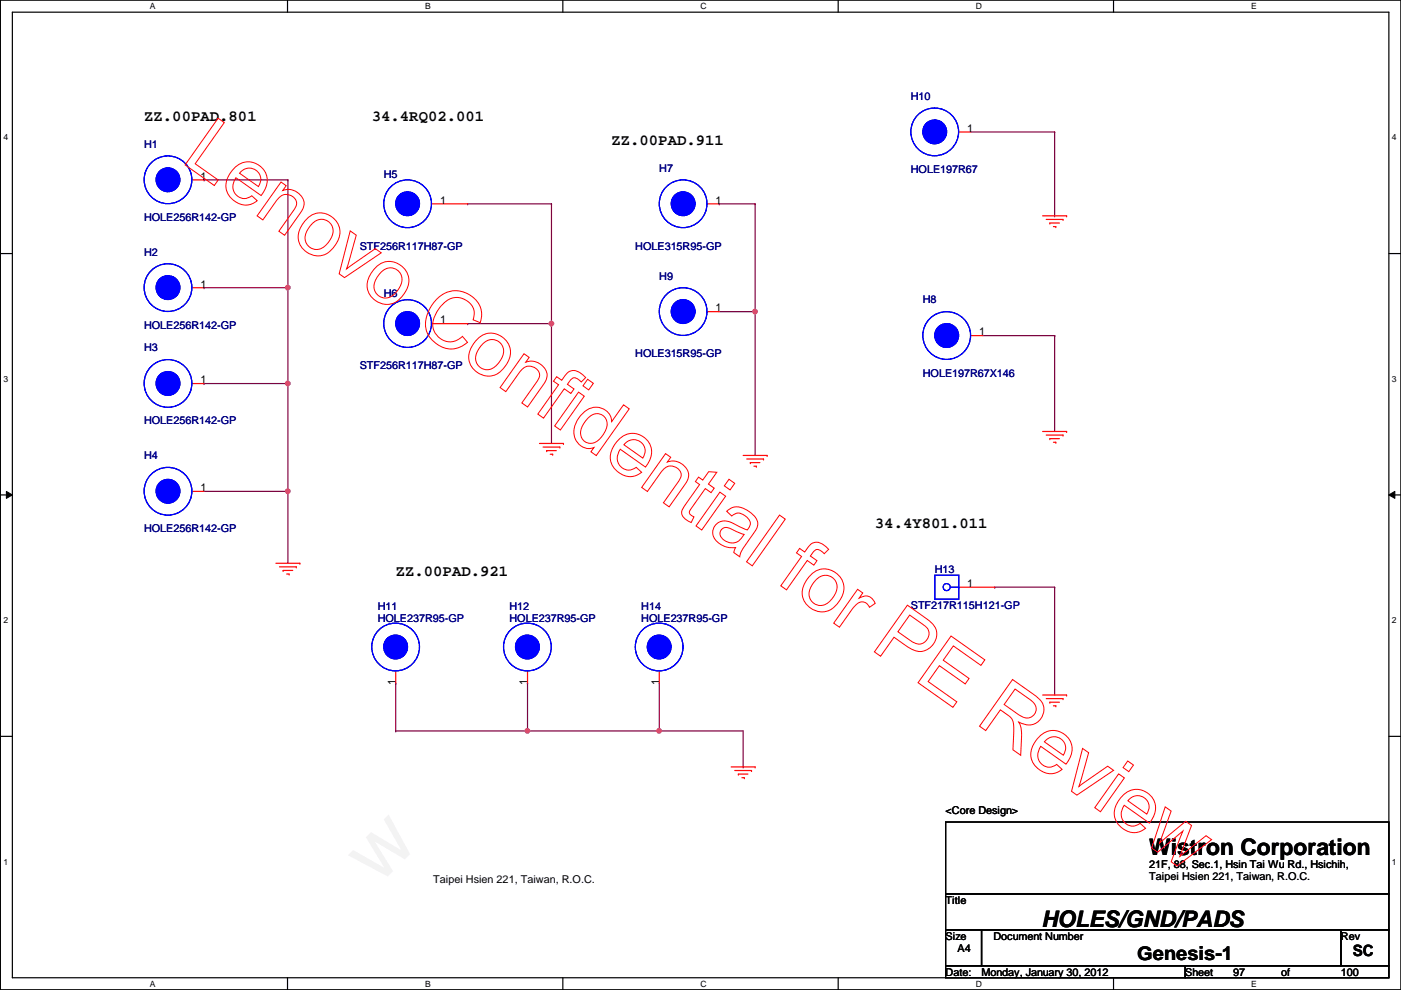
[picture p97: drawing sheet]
<svg xmlns="http://www.w3.org/2000/svg" width="297mm" height="210mm" viewBox="0 0 297 210" stroke-linecap="round" stroke-linejoin="round" font-family="sans-serif">
<defs><g id="words">
<g font-size="4.8">
<text x="243.7" y="181.3">Wistron Corporation</text>
<text x="220.8" y="196.5">HOLES/GND/PADS</text>
</g>
<text font-size="4.1" x="241.1" y="203.5">Genesis-1</text>
<g font-size="3.3">
<text x="30.6" y="25.6">ZZ.00PAD.801</text>
<text x="78.8" y="25.6">34.4RQ02.001</text>
<text x="129.6" y="30.7">ZZ.00PAD.911</text>
<text x="185.5" y="112">34.4Y801.011</text>
<text x="83.9" y="122.1">ZZ.00PAD.921</text>
<text x="286.8" y="202.8">SC</text>
</g>
<g font-size="2.3" fill="#000080">
<text x="193.1" y="21.2">H10</text>
<text x="30.6" y="31.3">H1</text>
<text x="81.4" y="37.7">H5</text>
<text x="139.8" y="36.4">H7</text>
<text x="193.1" y="36.7">HOLE197R67</text>
<text x="30.6" y="46.8">HOLE256R142-GP</text>
<text x="76.3" y="52.9">STF256R117H87-GP</text>
<text x="134.7" y="52.9">HOLE315R95-GP</text>
<text x="30.6" y="54.2">H2</text>
<text x="139.8" y="59.3">H9</text>
<text x="81.4" y="63.1">H6</text>
<text x="195.7" y="64.3">H8</text>
<text x="30.6" y="69.7">HOLE256R142-GP</text>
<text x="30.6" y="74.5">H3</text>
<text x="134.7" y="75.8">HOLE315R95-GP</text>
<text x="76.3" y="78.3">STF256R117H87-GP</text>
<text x="195.7" y="79.8">HOLE197R67X146</text>
<text x="30.6" y="90">HOLE256R142-GP</text>
<text x="30.6" y="97.4">H4</text>
<text x="30.6" y="112.9">HOLE256R142-GP</text>
<text x="198.2" y="121.5">H13</text>
<text x="80.1" y="129.4">H11</text>
<text x="80.1" y="131.9">HOLE237R95-GP</text>
<text x="108" y="129.4">H12</text>
<text x="108" y="131.9">HOLE237R95-GP</text>
<text x="136" y="129.4">H14</text>
<text x="136" y="131.9">HOLE237R95-GP</text>
<text x="193.1" y="129.1">STF217R115H121-GP</text>
</g>
<g font-size="2.3">
<text x="205.1" y="27.9">1</text>
<text x="42.5" y="38.1">1</text>
<text x="93.3" y="43.2">1</text>
<text x="151.7" y="43.2">1</text>
<text x="42.5" y="61">1</text>
<text x="93.3" y="68.6">1</text>
<text x="151.7" y="66">1</text>
<text x="207.6" y="71.1">1</text>
<text x="42.5" y="81.3">1</text>
<text x="42.5" y="104.1">1</text>
<text x="205.1" y="124.5">1</text>
<text x="83.9" y="145.3" transform="rotate(-90 83.9 145.3)">1</text>
<text x="111.8" y="145.3" transform="rotate(-90 111.8 145.3)">1</text>
<text x="139.7" y="145.3" transform="rotate(-90 139.7 145.3)">1</text>
<text x="200.5" y="172.6">&lt;Core Design&gt;</text>
<text x="243.7" y="184">21F, 88, Sec.1, Hsin Tai Wu Rd., Hsichih,</text>
<text x="91.9" y="187.1">Taipei Hsien 221, Taiwan, R.O.C.</text>
<text x="200.5" y="191.6">Title</text>
<text x="243.7" y="186.6">Taipei Hsien 221, Taiwan, R.O.C.</text>
<text x="200.5" y="199.2">Size</text>
<text x="203" y="201.8">A4</text>
<text x="210.6" y="199.2">Document Number</text>
<text x="284.3" y="199.2">Rev</text>
<text x="200.5" y="206.8">Date:</text>
<text x="208.1" y="206.8">Monday, January 30, 2012</text>
<text x="251.3" y="206.8">Sheet</text>
<text x="261.4" y="206.8">97</text>
<text x="271.6" y="206.8">of</text>
<text x="284.3" y="206.8">100</text>
</g>
<g font-size="1.8">
<text x="31.8" y="1.9">A</text>
<text x="90.1" y="1.9">B</text>
<text x="148.5" y="1.9">C</text>
<text x="206.9" y="1.9">D</text>
<text x="265.3" y="1.9">E</text>
<text x=".7" y="29.8">4</text>
<text x="295.1" y="29.8">4</text>
<text x=".7" y="80.9">3</text>
<text x="295.1" y="80.9">3</text>
<text x=".7" y="132.1">2</text>
<text x="295.1" y="132.1">2</text>
<text x=".7" y="183.3">1</text>
<text x="295.1" y="183.3">1</text>
<text x="31.8" y="209.2">A</text>
<text x="90.1" y="209.2">B</text>
<text x="148.5" y="209.2">C</text>
<text x="206.9" y="209.2">D</text>
<text x="265.3" y="209.2">E</text>
</g>
</g></defs>
<path d="M.1 0h296.9v209.8h-296.9zM2.6 2.6h291.9v204.7h-291.9z" fill="none" stroke="#000" stroke-width=".25"/>
<g fill="#fff">
<path d="M31.8 .3h1.2v2h-1.2z"/>
<path d="M31.8 207.6h1.2v1.9h-1.2z"/>
</g>
<path d="M61 0v2.6M61 207.3v2.5" fill="none" stroke="#000" stroke-width=".25"/>
<g fill="#fff">
<path d="M90.1 .3h1.2v2h-1.2z"/>
<path d="M90.1 207.6h1.2v1.9h-1.2z"/>
</g>
<path d="M119.3 0v2.6M119.3 207.3v2.5" fill="none" stroke="#000" stroke-width=".25"/>
<g fill="#fff">
<path d="M148.5 .3h1.3v2h-1.3z"/>
<path d="M148.5 207.6h1.3v1.9h-1.3z"/>
</g>
<path d="M177.7 0v2.6M177.7 207.3v2.5" fill="none" stroke="#000" stroke-width=".25"/>
<g fill="#fff">
<path d="M206.9 .3h1.2v2h-1.2z"/>
<path d="M206.9 207.6h1.2v1.9h-1.2z"/>
</g>
<path d="M236.1 0v2.6M236.1 207.3v2.5" fill="none" stroke="#000" stroke-width=".25"/>
<g fill="#fff">
<path d="M265.3 .3h1.1v2h-1.1z"/>
<path d="M265.3 207.6h1.1v1.9h-1.1z"/>
<path d="M.7 28.2h1v1.9h-1z"/>
<path d="M295.1 28.2h1v1.9h-1z"/>
<path d="M.7 79.3h1v2h-1z"/>
<path d="M295.1 79.3h1v2h-1z"/>
</g>
<path d="M.1 53.8h2.5M294.5 53.8h2.5" fill="none" stroke="#000" stroke-width=".25"/>
<g fill="#fff">
<path d="M.7 130.5h1v2h-1z"/>
<path d="M295.1 130.5h1v2h-1z"/>
</g>
<path d="M.1 104.9h2.5M294.5 104.9h2.5" fill="none" stroke="#000" stroke-width=".25"/>
<path d="M1.4 104.2l1.2 .7-1.2 .8zM294.5 104.9l1.2-.7v1.5z" fill="#000"/>
<path d="M1.4 104.2l1.2 .7-1.2 .8zM294.5 104.9l1.2-.7v1.5z" fill="none" stroke="#000" stroke-width=".21"/>
<g fill="#fff">
<path d="M.7 181.7h1v2h-1z"/>
<path d="M295.1 181.7h1v2h-1z"/>
</g>
<path d="M.1 156.1h2.5M294.5 156.1h2.5" fill="none" stroke="#000" stroke-width=".25"/>
<path d="M160.1 43.2h.1M160.1 43.2v22.9M99.1 68.6h.1M99.1 68.6h17.8M152.5 66.1h7.6M160.1 66.1h.1M61 104.2h.1M61 104.2v15.2" fill="none" stroke="#800040" stroke-width=".25"/>
<circle cx="61" cy="104.2" r=".49" fill="#f0f"/>
<circle cx="61" cy="104.2" r=".49" fill="none" stroke="#f0f" stroke-width=".25"/>
<path d="M43.3 38.1h.1M43.3 38.1h17.7M61 38.1h.1M61 38.1v22.9M116.9 43.2h.1M116.9 43.2v50.8M152.5 43.2h.1M152.5 43.2h7.6M116.9 68.6h.1" fill="none" stroke="#800040" stroke-width=".25"/>
<circle cx="116.9" cy="68.6" r=".49" fill="#f0f"/>
<circle cx="116.9" cy="68.6" r=".49" fill="none" stroke="#f0f" stroke-width=".25"/>
<path d="M43.3 61h.1M43.3 61h17.7M61 61h.1M61 61v20.3" fill="none" stroke="#800040" stroke-width=".25"/>
<circle cx="61" cy="61" r=".49" fill="#f0f"/>
<circle cx="61" cy="61" r=".49" fill="none" stroke="#f0f" stroke-width=".25"/>
<path d="M99.1 43.2h.1M99.1 43.2h17.8M160.1 66.1h.1M160.1 66.1v30.5" fill="none" stroke="#800040" stroke-width=".25"/>
<circle cx="160.1" cy="66.1" r=".49" fill="#f0f"/>
<circle cx="160.1" cy="66.1" r=".49" fill="none" stroke="#f0f" stroke-width=".25"/>
<path d="M43.3 81.3h.1M43.3 81.3h17.7M61 81.3h.1M61 81.3v22.9M43.3 104.2h17.7M61 104.2h.1" fill="none" stroke="#800040" stroke-width=".25"/>
<circle cx="61" cy="81.3" r=".49" fill="#f0f"/>
<circle cx="61" cy="81.3" r=".49" fill="none" stroke="#f0f" stroke-width=".25"/>
<path d="M111.8 144.8h.1M111.8 144.8v10.2M139.8 155h.1M139.8 155h17.8" fill="none" stroke="#800040" stroke-width=".25"/>
<circle cx="139.8" cy="155" r=".49" fill="#f0f"/>
<circle cx="139.8" cy="155" r=".49" fill="none" stroke="#f0f" stroke-width=".25"/>
<path d="M83.9 144.8h.1M83.9 155h.1M83.9 144.8v10.2M83.9 155h55.9M111.8 155h.1M139.8 155h.1M139.8 144.8v10.2M157.6 155v7.6M157.6 162.6h.1" fill="none" stroke="#800040" stroke-width=".25"/>
<circle cx="111.8" cy="155" r=".49" fill="#f0f"/>
<circle cx="111.8" cy="155" r=".49" fill="none" stroke="#f0f" stroke-width=".25"/>
<path d="M205.8 28h17.8M223.6 28h.1M223.6 28v17.8M223.6 45.8h.1M208.4 71.2h15.2M223.6 71.2h.1M223.6 71.2v20.3M210.9 124.5h.1M210.9 124.5h12.7M223.6 124.5h.1M223.6 124.5v22.9" fill="none" stroke="#800040" stroke-width=".25"/>
<g fill="none" stroke="#f00" stroke-width=".25">
<path d="M221.1 45.8h5M221.8 46.5h3.6M222.6 47.3h.1M222.6 47.3h2M223.3 48h.6M223.9 48h.1M225.4 46.5h.1M226.1 45.8h.1M149.9 66.1h2.6M114.4 94h5.1M115.1 94.8h3.6M115.9 95.5h.1"/>
<path d="M115.9 95.5h2M116.7 96.3h.5M117.2 96.3h.1M118.7 94.8h.1M119.5 94h.1M157.6 96.6h5M158.3 97.3h3.6M159.1 98.1h.1M159.1 98.1h2M159.8 98.8h.6M160.4 98.8h.1M161.9 97.3h.1"/>
<path d="M162.6 96.6h.1M221.1 91.5h5M221.8 92.2h3.6M222.6 93h.1M222.6 93h2M223.3 93.8h.6M223.9 93.8h.1M225.4 92.2h.1M226.1 91.5h.1M58.5 119.4h5.1M63.6 119.4h.1M59.3 120.2h3.5"/>
<path d="M60 120.9h.1M60 120.9h2.1M60.8 121.7h.5M61.3 121.7h.1M62.8 120.2h.1M221.1 147.4h5M221.8 148.1h3.6M222.6 148.9h.1M222.6 148.9h2M223.3 149.6h.6M223.9 149.6h.1M225.4 148.1h.1"/>
<path d="M226.1 147.4h.1M155 162.6h5.1M155.8 163.4h3.5M156.5 164.1h.1M156.5 164.1h2.1M157.3 164.9h.5M157.8 164.9h.1M159.3 163.4h.1M160.1 162.6h.1"/>
</g>
<path d="M200.5 174.3h94v15.2h-94zM200.5 189.5h94v7.6h-94zM200.5 197.1h7.6v7.7h-7.6zM208.1 197.1h76.2v7.7h-76.2zM284.3 197.1h10.2v7.7h-10.2zM200.5 204.8h50.8v2.5h-50.8zM251.3 204.8h43.2v2.5h-43.2z" fill="none" stroke="#000" stroke-width=".25"/>
<circle cx="144.8" cy="66.1" r="2.52" fill="#00f"/>
<g fill="none" stroke="#00f" stroke-width=".25">
<circle cx="144.8" cy="66.1" r="5.1"/>
<circle cx="144.8" cy="66.1" r="2.52"/>
</g>
<circle cx="144.8" cy="66.1" r="2.52" fill="#00f"/>
<g fill="none" stroke="#00f" stroke-width=".25">
<circle cx="144.8" cy="66.1" r="5.1"/>
<circle cx="144.8" cy="66.1" r="2.52"/>
</g>
<path d="M111.8 142.3v2.5" fill="none" stroke="#f00" stroke-width=".25"/>
<circle cx="111.8" cy="137.2" r="2.52" fill="#00f"/>
<g fill="none" stroke="#00f" stroke-width=".25">
<circle cx="111.8" cy="137.2" r="5.1"/>
<circle cx="111.8" cy="137.2" r="2.52"/>
</g>
<circle cx="111.8" cy="137.2" r="2.52" fill="#00f"/>
<g fill="none" stroke="#00f" stroke-width=".25">
<circle cx="111.8" cy="137.2" r="5.1"/>
<circle cx="111.8" cy="137.2" r="2.52"/>
</g>
<path d="M40.7 61h2.6" fill="none" stroke="#f00" stroke-width=".25"/>
<circle cx="35.6" cy="61" r="2.52" fill="#00f"/>
<g fill="none" stroke="#00f" stroke-width=".25">
<circle cx="35.6" cy="61" r="5.1"/>
<circle cx="35.6" cy="61" r="2.52"/>
</g>
<circle cx="35.6" cy="61" r="2.52" fill="#00f"/>
<g fill="none" stroke="#00f" stroke-width=".25">
<circle cx="35.6" cy="61" r="5.1"/>
<circle cx="35.6" cy="61" r="2.52"/>
</g>
<path d="M139.8 142.3v2.5" fill="none" stroke="#f00" stroke-width=".25"/>
<circle cx="139.8" cy="137.2" r="2.52" fill="#00f"/>
<g fill="none" stroke="#00f" stroke-width=".25">
<circle cx="139.8" cy="137.2" r="5.1"/>
<circle cx="139.8" cy="137.2" r="2.52"/>
</g>
<circle cx="139.8" cy="137.2" r="2.52" fill="#00f"/>
<g fill="none" stroke="#00f" stroke-width=".25">
<circle cx="139.8" cy="137.2" r="5.1"/>
<circle cx="139.8" cy="137.2" r="2.52"/>
</g>
<path d="M83.9 142.3v2.5" fill="none" stroke="#f00" stroke-width=".25"/>
<circle cx="83.9" cy="137.2" r="2.52" fill="#00f"/>
<g fill="none" stroke="#00f" stroke-width=".25">
<circle cx="83.9" cy="137.2" r="5.1"/>
<circle cx="83.9" cy="137.2" r="2.52"/>
</g>
<circle cx="83.9" cy="137.2" r="2.52" fill="#00f"/>
<g fill="none" stroke="#00f" stroke-width=".25">
<circle cx="83.9" cy="137.2" r="5.1"/>
<circle cx="83.9" cy="137.2" r="2.52"/>
</g>
<path d="M91.5 43.2h7.6" fill="none" stroke="#f00" stroke-width=".25"/>
<circle cx="86.4" cy="43.2" r="2.52" fill="#00f"/>
<g fill="none" stroke="#00f" stroke-width=".25">
<circle cx="86.4" cy="43.2" r="5.1"/>
<circle cx="86.4" cy="43.2" r="2.52"/>
</g>
<circle cx="86.4" cy="43.2" r="2.52" fill="#00f"/>
<g fill="none" stroke="#00f" stroke-width=".25">
<circle cx="86.4" cy="43.2" r="5.1"/>
<circle cx="86.4" cy="43.2" r="2.52"/>
</g>
<path d="M203.3 28h2.5" fill="none" stroke="#f00" stroke-width=".25"/>
<circle cx="198.2" cy="28" r="2.52" fill="#00f"/>
<g fill="none" stroke="#00f" stroke-width=".25">
<circle cx="198.2" cy="28" r="5.1"/>
<circle cx="198.2" cy="28" r="2.52"/>
</g>
<circle cx="198.2" cy="28" r="2.52" fill="#00f"/>
<g fill="none" stroke="#00f" stroke-width=".25">
<circle cx="198.2" cy="28" r="5.1"/>
<circle cx="198.2" cy="28" r="2.52"/>
</g>
<path d="M40.7 81.3h2.6" fill="none" stroke="#f00" stroke-width=".25"/>
<circle cx="35.6" cy="81.3" r="2.52" fill="#00f"/>
<g fill="none" stroke="#00f" stroke-width=".25">
<circle cx="35.6" cy="81.3" r="5.1"/>
<circle cx="35.6" cy="81.3" r="2.52"/>
</g>
<circle cx="35.6" cy="81.3" r="2.52" fill="#00f"/>
<g fill="none" stroke="#00f" stroke-width=".25">
<circle cx="35.6" cy="81.3" r="5.1"/>
<circle cx="35.6" cy="81.3" r="2.52"/>
</g>
<path d="M91.5 68.6h7.6" fill="none" stroke="#f00" stroke-width=".25"/>
<circle cx="86.4" cy="68.6" r="2.52" fill="#00f"/>
<g fill="none" stroke="#00f" stroke-width=".25">
<circle cx="86.4" cy="68.6" r="5.1"/>
<circle cx="86.4" cy="68.6" r="2.52"/>
</g>
<circle cx="86.4" cy="68.6" r="2.52" fill="#00f"/>
<g fill="none" stroke="#00f" stroke-width=".25">
<path d="M198.2 122h5.1v5h-5.1zM201.5 124.5h1.8M203.3 124.5h.1"/>
<circle cx="86.4" cy="68.6" r="5.1"/>
<circle cx="86.4" cy="68.6" r="2.52"/>
<circle cx="200.7" cy="124.5" r=".75"/>
</g>
<path d="M40.7 104.2h2.6M203.3 124.5h7.6" fill="none" stroke="#f00" stroke-width=".25"/>
<circle cx="35.6" cy="104.2" r="2.52" fill="#00f"/>
<g fill="none" stroke="#00f" stroke-width=".25">
<circle cx="35.6" cy="104.2" r="5.1"/>
<circle cx="35.6" cy="104.2" r="2.52"/>
</g>
<circle cx="35.6" cy="104.2" r="2.52" fill="#00f"/>
<g fill="none" stroke="#00f" stroke-width=".25">
<circle cx="35.6" cy="104.2" r="5.1"/>
<circle cx="35.6" cy="104.2" r="2.52"/>
</g>
<path d="M40.7 38.1h2.6" fill="none" stroke="#f00" stroke-width=".25"/>
<circle cx="35.6" cy="38.1" r="2.52" fill="#00f"/>
<g fill="none" stroke="#00f" stroke-width=".25">
<circle cx="35.6" cy="38.1" r="5.1"/>
<circle cx="35.6" cy="38.1" r="2.52"/>
</g>
<circle cx="35.6" cy="38.1" r="2.52" fill="#00f"/>
<g fill="none" stroke="#00f" stroke-width=".25">
<circle cx="35.6" cy="38.1" r="5.1"/>
<circle cx="35.6" cy="38.1" r="2.52"/>
</g>
<path d="M205.8 71.2h2.6" fill="none" stroke="#f00" stroke-width=".25"/>
<circle cx="200.7" cy="71.1" r="2.52" fill="#00f"/>
<g fill="none" stroke="#00f" stroke-width=".25">
<circle cx="200.7" cy="71.1" r="5.1"/>
<circle cx="200.7" cy="71.1" r="2.52"/>
</g>
<circle cx="200.7" cy="71.1" r="2.52" fill="#00f"/>
<g fill="none" stroke="#00f" stroke-width=".25">
<circle cx="200.7" cy="71.1" r="5.1"/>
<circle cx="200.7" cy="71.1" r="2.52"/>
</g>
<path d="M149.9 43.2h2.6" fill="none" stroke="#f00" stroke-width=".25"/>
<circle cx="144.8" cy="43.2" r="2.52" fill="#00f"/>
<g fill="none" stroke="#00f" stroke-width=".25">
<circle cx="144.8" cy="43.2" r="5.1"/>
<circle cx="144.8" cy="43.2" r="2.52"/>
</g>
<circle cx="144.8" cy="43.2" r="2.52" fill="#00f"/>
<g fill="none" stroke="#00f" stroke-width=".25">
<circle cx="144.8" cy="43.2" r="5.1"/>
<circle cx="144.8" cy="43.2" r="2.52"/>
</g>
<circle cx="61" cy="104.2" r=".49" fill="#f0f"/>
<circle cx="61" cy="104.2" r=".49" fill="none" stroke="#f0f" stroke-width=".25"/>
<circle cx="116.9" cy="68.6" r=".49" fill="#f0f"/>
<circle cx="116.9" cy="68.6" r=".49" fill="none" stroke="#f0f" stroke-width=".25"/>
<circle cx="61" cy="61" r=".49" fill="#f0f"/>
<circle cx="61" cy="61" r=".49" fill="none" stroke="#f0f" stroke-width=".25"/>
<circle cx="160.1" cy="66.1" r=".49" fill="#f0f"/>
<circle cx="160.1" cy="66.1" r=".49" fill="none" stroke="#f0f" stroke-width=".25"/>
<circle cx="61" cy="81.3" r=".49" fill="#f0f"/>
<circle cx="61" cy="81.3" r=".49" fill="none" stroke="#f0f" stroke-width=".25"/>
<circle cx="139.8" cy="155" r=".49" fill="#f0f"/>
<circle cx="139.8" cy="155" r=".49" fill="none" stroke="#f0f" stroke-width=".25"/>
<circle cx="111.8" cy="155" r=".49" fill="#f0f"/>
<circle cx="111.8" cy="155" r=".49" fill="none" stroke="#f0f" stroke-width=".25"/>
<g fill="none" stroke="#f00" stroke-width=".21">
<path d="M46.2 25.1l1.4 .9-6.2 8.7 4.9 3.5-.9 1.1-6.2-4.3zM49.8 35.5a4 4 0 0 1 5.7 .1 4 4 0 0 1 0 5.7l-.1 .2-5.4-3.8a2.62 2.62 0 0 0-.4 2.9 2.62 2.62 0 0 0 2.6 1.5l1.2-.6 1.1 1.1a4.1 4.1 0 0 1-6.6-3.2 5.7 5.7 0 0 1 1.9-3.9zM51.1 36.4a2.44 2.44 0 0 1 3.3-.2 2.44 2.44 0 0 1 .4 3.4l-4-2.9zM59.6 38.6l1.1 .8-.7 1a3.3 3.3 0 0 1 4.4 3.3l-.7 1.4-3.4 4.8-1.2-.9 3.1-4.3a2.05 2.05 0 0 0 0-3 2.05 2.05 0 0 0-2.9 .1l-3.6 4.8-1.2-.8zM65.1 46.3a4.1 4.1 0 0 1 5.7 0 4.1 4.1 0 0 1 .3 5.7 4.1 4.1 0 0 1-6 1.5 4.1 4.1 0 0 1-.8-6.2zM66.3 47.3a2.53 2.53 0 0 1 3.6-.1 2.53 2.53 0 0 1 .2 3.5 3.4 3.4 0 0 1-3.4 2.2 2.59 2.59 0 0 1-1.5-4.2zM74.3 49l1.2 .9-2 7.1 6.1-4.3 1.2 .9-7.8 5.3-1.1-.8zM79.7 56.6a4.1 4.1 0 0 1 5.7 0 4.1 4.1 0 0 1 .3 5.7 4.1 4.1 0 0 1-6 1.5 4.1 4.1 0 0 1-.8-6.2zM81 57.6a2.53 2.53 0 0 1 3.5-.1 2.53 2.53 0 0 1 .2 3.5 3.4 3.4 0 0 1-3.4 2.2 2.59 2.59 0 0 1-1.5-4.2zM92.5 63.6a5.5 5.5 0 0 1 5.8-1.7 5.5 5.5 0 0 1 3.8 4.8l-.3 1.7-1.5-.6a3.6 3.6 0 0 0-1.1-3.9 3.6 3.6 0 0 0-4.1-.4 6.7 6.7 0 0 0-3.3 6 3.7 3.7 0 0 0 6.2 1.8l1.1 1.3a5.2 5.2 0 0 1-7.8-.8 5.6 5.6 0 0 1 .1-6.8zM101.3 71.8a4.1 4.1 0 0 1 5.6 0 4.1 4.1 0 0 1 .3 5.7 4.1 4.1 0 0 1-6 1.5 4.1 4.1 0 0 1-.7-6.2zM102.5 72.8a2.53 2.53 0 0 1 3.5-.1 2.53 2.53 0 0 1 .2 3.5 3.4 3.4 0 0 1-3.3 2.2 2.59 2.59 0 0 1-1.5-4.2z"/>
<path d="M111.1 75l1.1 .8-.7 1a3.3 3.3 0 0 1 4.4 3.3l-.7 1.4-3.3 4.8-1.3-.9 3.1-4.3a2.05 2.05 0 0 0 0-3 2.05 2.05 0 0 0-2.9 .1l-3.6 4.8-1.2-.8zM118 79.9l1.1 .7 .5-.7a2.33 2.33 0 0 1 4-.4l.6 .6-1 .9a1.79 1.79 0 0 0-1.8-.8l-1.1 1.3 1.4 1-.7 .9-1.4-1-4.4 6.3-1.2-.9 4.4-6.2-1-.8zM122.7 83.1l1.2 .9-5.1 7.2-1.2-.9zM123.4 87.8a3.5 3.5 0 0 1 3.7-1.4 3.5 3.5 0 0 1 2.6 3l2.5-3.6 1.2 .9-7 9.9-1.1-.8 .6-.9a3.4 3.4 0 0 1-3.4-1 3.4 3.4 0 0 1-.7-3.5l.6-1.3zM124.6 80.4l1.2 .9-1 1.4-1.2-.9zM124.8 88.5a2.27 2.27 0 0 1 3.1-.3 2.27 2.27 0 0 1 .5 3.1 4.2 4.2 0 0 1-3 2.7 2.27 2.27 0 0 1-2.1-1.2 2.27 2.27 0 0 1 .1-2.3zM131.3 93.1a4 4 0 0 1 5.7 0 4 4 0 0 1 0 5.7l-.1 .2-5.4-3.7a2.62 2.62 0 0 0-.4 2.9 2.62 2.62 0 0 0 2.6 1.4l1.2-.5 1.1 1a4.1 4.1 0 0 1-6.6-3.1 5.7 5.7 0 0 1 1.9-3.9zM132.6 94a2.44 2.44 0 0 1 3.3-.2 2.44 2.44 0 0 1 .4 3.3l-4-2.8zM141.1 96.2l1.1 .7-.7 1.1a3.3 3.3 0 0 1 4.4 3.2l-.6 1.5-3.4 4.8-1.2-.9 3-4.4a2.05 2.05 0 0 0 0-2.9 2.05 2.05 0 0 0-2.9 .1l-3.5 4.8-1.3-.9zM148.1 101.2l.9 .6 1.3-1.8 1.7 .1-1.8 2.5 1.2 .9-.6 1-1.3-.9-2.9 4.2a.93 .93 0 0 0-.4 .9 .93 .93 0 0 0 .7 .8l.2 .1-.6 1.2a2.49 2.49 0 0 1-2-2.4l.6-1.1 3.2-4.6-.9-.6zM152.6 104.3l1.2 .9-5 7.2-1.2-.9zM153.1 112.2a1.6 1.6 0 0 1 2 0l2.7 1.1a2.7 2.7 0 0 1-2.6 1.8 2.7 2.7 0 0 1-2.5-1.8l.1-.7z"/>
<path d="M154.1 108.4a3.2 3.2 0 0 1 4.4-.2 3.5 3.5 0 0 1 2.1 3.1l-.4 1.2-1.6 2.3a6.9 6.9 0 0 0-1.8 3.3l-1.2-.9 .4-1.1a4.4 4.4 0 0 1-4.9-2.9 2.63 2.63 0 0 1 1.4-2.5 2.63 2.63 0 0 1 2.8 .2l3.1 1.5a1.75 1.75 0 0 0-.4-3 1.94 1.94 0 0 0-2.9 0zM154.6 101.6l1.2 .9-1 1.4-1.2-.9zM165.3 109.2l1.2 .9-7 9.9-1.2-.9zM169.5 116.3l1.1 .7 .5-.7a2.33 2.33 0 0 1 4.1-.3l.5 .5-.9 .9a1.79 1.79 0 0 0-1.9-.8l-1.1 1.3 1.4 1-.7 .9-1.3-1-4.4 6.3-1.3-.9 4.4-6.2-1-.8zM172 121.8a4.1 4.1 0 0 1 5.6 0 4.1 4.1 0 0 1 .3 5.6 4.1 4.1 0 0 1-6 1.6 4.1 4.1 0 0 1-.8-6.2zM173.2 122.8a2.53 2.53 0 0 1 3.5-.2 2.53 2.53 0 0 1 .2 3.6 3.4 3.4 0 0 1-3.3 2.2 2.59 2.59 0 0 1-1.5-4.2zM181.8 125l1.1 .7-.7 1.1a2.13 2.13 0 0 1 3.4 1.1l-1.3 .9a1.72 1.72 0 0 0-1.4-1.2 1.72 1.72 0 0 0-1.7 .9l-3.2 4.5-1.2-.9zM192.4 128.3l3.7 2.7a4.4 4.4 0 0 1 2.5 3.6 3.7 3.7 0 0 1-2.1 3.2 3.7 3.7 0 0 1-3.8-.5l-3.2-2.2-2.8 4-1.3-.9zM192.9 130.4l2.5 1.8a2.33 2.33 0 0 1 1.6 2.4 2.17 2.17 0 0 1-3.6 1.4l-3-2.1zM201.6 134.9l7.2 5-.8 1.2-5.9-4.2-2.1 3.1 5.5 3.8-.9 1.2-5.4-3.9-2.4 3.4 6.1 4.3-.9 1.2-7.4-5.2zM214.7 144.1l4.4 3.1a4.1 4.1 0 0 1 2.2 3.2 3.3 3.3 0 0 1-1.8 3 3.3 3.3 0 0 1-3.5-.3 5.5 5.5 0 0 1 .6 3.1l-.2 3.9-1.6-1.1 .1-4.6a2.79 2.79 0 0 0-1.3-2.8l-1.5-1.1-3.1 4.4-1.3-.9zM215.2 146.1l3.1 2.2a2.06 2.06 0 0 1 .6 3.5 2.19 2.19 0 0 1-2.8-.2l-3.2-2.2z"/>
<path d="M220.5 156.1a4 4 0 0 1 5.7 0 4 4 0 0 1-.1 5.7l-.1 .2-5.3-3.8a2.62 2.62 0 0 0-.5 3 2.62 2.62 0 0 0 2.7 1.4l1.1-.5 1.2 1a4.1 4.1 0 0 1-6.7-3.1 5.7 5.7 0 0 1 2-3.9zM221.7 157a2.44 2.44 0 0 1 3.4-.2 2.44 2.44 0 0 1 .3 3.3l-4-2.8zM229.5 158.7l1.3 .9-2 7.1 6.1-4.2 1.2 .8-7.8 5.3-1.1-.8zM237.2 164.1l1.2 .8-5.1 7.2-1.2-.8zM238.2 168.6a4 4 0 0 1 5.7 0 4 4 0 0 1-.1 5.7l-.1 .2-5.3-3.8a2.62 2.62 0 0 0-.5 3 2.62 2.62 0 0 0 2.7 1.4l1.1-.5 1.2 1a4.1 4.1 0 0 1-6.7-3.2 5.7 5.7 0 0 1 2-3.8zM239.1 161.4l1.2 .8-1 1.4-1.2-.9zM239.4 169.5a2.44 2.44 0 0 1 3.4-.2 2.44 2.44 0 0 1 .3 3.3l-4-2.8zM247 171.1l1.3 .9-2.4 6.7 5.5-4.6 1.2 .9-2.4 6.6 5.5-4.4 1.2 .8-7.3 5.6-1.3-.9 2.5-6.5-5.4 4.5-1.2-.9z"/>
</g>
<use href="#words"/>
</svg>
